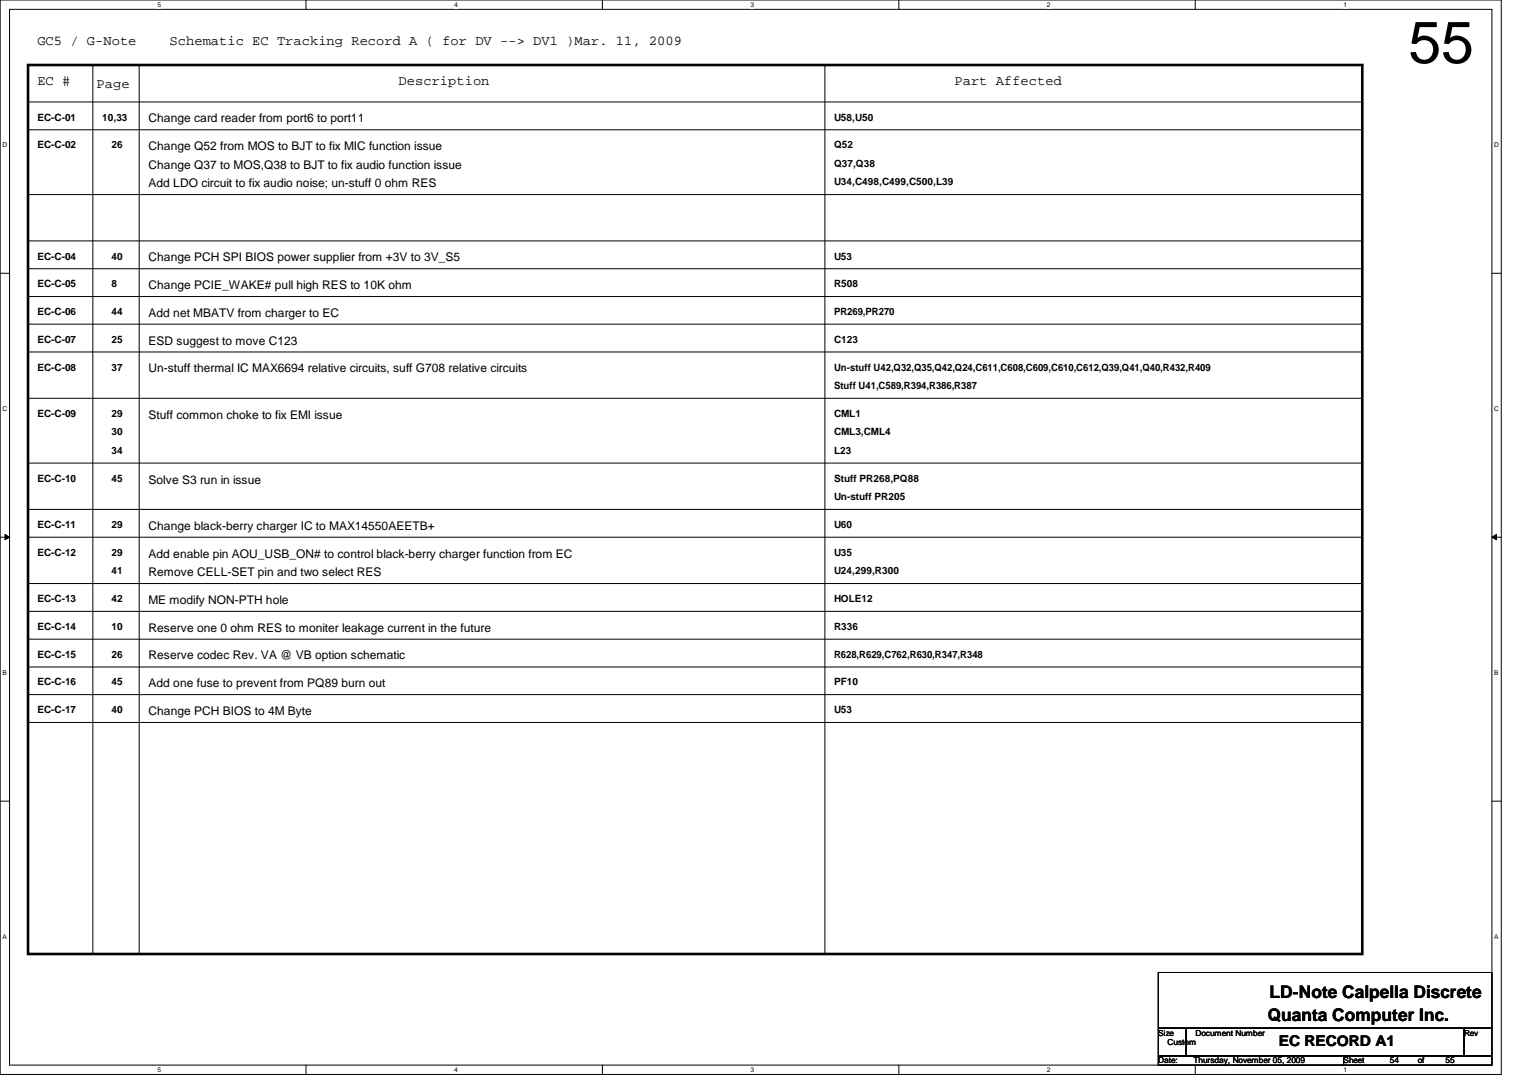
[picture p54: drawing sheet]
<svg xmlns="http://www.w3.org/2000/svg" width="297mm" height="210mm" viewBox="0 0 297 210" stroke-linecap="round" stroke-linejoin="round" font-family="sans-serif">
<defs><g id="words">
<text font-size="11.5" x="274.2" y="12.2">55</text>
<g font-size="3.4">
<text x="247.1" y="194.4">LD-Note Calpella Discrete</text>
<text x="246.8" y="198.9">Quanta Computer Inc.</text>
</g>
<text font-size="2.9" x="248.9" y="203.8">EC RECORD A1</text>
<g font-size="2.7">
<text x="7.3" y="8.8">GC5 / G-Note</text>
<text x="33" y="8.8">Schematic EC Tracking Record A ( for DV --&gt; DV1 )Mar. 11, 2009</text>
<text x="7.3" y="16.6">EC #</text>
<text x="18.8" y="17.1">Page</text>
<text x="77.6" y="16.6">Description</text>
<text x="185.8" y="16.6">Part Affected</text>
</g>
<g font-size="2.3">
<text x="28.9" y="23.8">Change card reader from port6 to port11</text>
<text x="28.9" y="29.2">Change Q52 from MOS to BJT to fix MIC function issue</text>
<text x="28.9" y="32.9">Change Q37 to MOS,Q38 to BJT to fix audio function issue</text>
<text x="28.9" y="36.4">Add LDO circuit to fix audio noise; un-stuff 0 ohm RES</text>
<text x="28.9" y="50.9">Change PCH SPI BIOS power supplier from +3V to 3V_S5</text>
<text x="28.9" y="56.3">Change PCIE_WAKE# pull high RES to 10K ohm</text>
<text x="28.9" y="61.7">Add net MBATV from charger to EC</text>
<text x="28.9" y="67.1">ESD suggest to move C123</text>
<text x="28.9" y="72.5">Un-stuff thermal IC MAX6694 relative circuits, suff G708 relative circuits</text>
<text x="28.9" y="81.5">Stuff common choke to fix EMI issue</text>
<text x="28.9" y="94.1">Solve S3 run in issue</text>
<text x="28.9" y="103.2">Change black-berry charger IC to MAX14550AEETB+</text>
<text x="28.9" y="108.6">Add enable pin AOU_USB_ON# to control black-berry charger function from EC</text>
<text x="28.9" y="112.2">Remove CELL-SET pin and two select RES</text>
<text x="28.9" y="117.6">ME modify NON-PTH hole</text>
<text x="28.9" y="123">Reserve one 0 ohm RES to moniter leakage current in the future</text>
<text x="28.9" y="128.4">Reserve codec Rev. VA @ VB option schematic</text>
<text x="28.9" y="133.8">Add one fuse to prevent from PQ89 burn out</text>
<text x="28.9" y="139.2">Change PCH BIOS to 4M Byte</text>
</g>
<g font-size="1.9">
<text x="7.3" y="23.5">EC-C-01</text>
<text x="19.9" y="23.5">10,33</text>
<text x="162.3" y="23.5">U58,U50</text>
<text x="7.3" y="28.9">EC-C-02</text>
<text x="21.7" y="28.9">26</text>
<text x="162.3" y="28.9">Q52</text>
<text x="162.3" y="32.5">Q37,Q38</text>
<text x="162.3" y="36.1">U34,C498,C499,C500,L39</text>
<text x="7.3" y="50.5">EC-C-04</text>
<text x="21.7" y="50.5">40</text>
<text x="162.3" y="50.5">U53</text>
<text x="7.3" y="55.9">EC-C-05</text>
<text x="21.7" y="55.9">8</text>
<text x="162.3" y="55.9">R508</text>
<text x="7.3" y="61.3">EC-C-06</text>
<text x="21.7" y="61.3">44</text>
<text x="162.3" y="61.3">PR269,PR270</text>
<text x="7.3" y="66.8">EC-C-07</text>
<text x="21.7" y="66.8">25</text>
<text x="162.3" y="66.8">C123</text>
<text x="7.3" y="72.2">EC-C-08</text>
<text x="21.7" y="72.2">37</text>
<text x="162.3" y="72.2">Un-stuff U42,Q32,Q35,Q42,Q24,C611,C608,C609,C610,C612,Q39,Q41,Q40,R432,R409</text>
<text x="162.3" y="75.8">Stuff U41,C589,R394,R386,R387</text>
<text x="7.3" y="81.2">EC-C-09</text>
<text x="21.7" y="81.2">29</text>
<text x="162.3" y="81.2">CML1</text>
<text x="21.7" y="88.4">34</text>
<text x="21.7" y="84.8">30</text>
<text x="162.3" y="88.4">L23</text>
<text x="162.3" y="84.8">CML3,CML4</text>
<text x="7.3" y="93.8">EC-C-10</text>
<text x="21.7" y="93.8">45</text>
<text x="162.3" y="93.8">Stuff PR268,PQ88</text>
<text x="162.3" y="97.4">Un-stuff PR205</text>
<text x="7.3" y="102.8">EC-C-11</text>
<text x="21.7" y="102.8">29</text>
<text x="162.3" y="102.8">U60</text>
<text x="7.3" y="108.2">EC-C-12</text>
<text x="21.7" y="108.2">29</text>
<text x="21.7" y="111.8">41</text>
<text x="162.3" y="108.2">U35</text>
<text x="162.3" y="111.8">U24,299,R300</text>
<text x="7.3" y="117.3">EC-C-13</text>
<text x="21.7" y="117.3">42</text>
<text x="162.3" y="117.3">HOLE12</text>
<text x="7.3" y="122.7">EC-C-14</text>
<text x="21.7" y="122.7">10</text>
<text x="162.3" y="122.7">R336</text>
<text x="7.3" y="128.1">EC-C-15</text>
<text x="21.7" y="128.1">26</text>
<text x="162.3" y="128.1">R628,R629,C762,R630,R347,R348</text>
<text x="7.3" y="133.5">EC-C-16</text>
<text x="21.7" y="133.5">45</text>
<text x="162.3" y="133.5">PF10</text>
<text x="7.3" y="138.9">EC-C-17</text>
<text x="21.7" y="138.9">40</text>
<text x="162.3" y="138.9">U53</text>
</g>
<g font-size="1.6">
<text x="225.5" y="201.6">Size</text>
<text x="227.3" y="203.5">Custom</text>
<text x="232.7" y="201.6">Document Number</text>
<text x="285" y="201.6">Rev</text>
<text x="225.5" y="207.1">Date:</text>
<text x="232.3" y="207.1">Thursday, November 05, 2009</text>
<text x="261.5" y="207.1">Sheet</text>
<text x="270.5" y="207.1">54</text>
<text x="276" y="207.1">of</text>
<text x="281.4" y="207.1">55</text>
</g>
<g font-size="1.3">
<text x="30.7" y="1.4">5</text>
<text x="88.4" y="1.4">4</text>
<text x="146.1" y="1.4">3</text>
<text x="203.8" y="1.4">2</text>
<text x="261.5" y="1.4">1</text>
<text x=".5" y="28.7">D</text>
<text x="290.9" y="28.7">D</text>
<text x=".5" y="80.1">C</text>
<text x="290.9" y="80.1">C</text>
<text x=".5" y="131.4">B</text>
<text x="290.9" y="131.4">B</text>
<text x=".5" y="182.8">A</text>
<text x="290.9" y="182.8">A</text>
<text x="30.7" y="208.7">5</text>
<text x="88.4" y="208.7">4</text>
<text x="146.1" y="208.7">3</text>
<text x="203.8" y="208.7">2</text>
<text x="261.5" y="208.7">1</text>
</g>
</g></defs>
<path d="M0 0h292.2v209.2h-292.2zM1.9 1.8h288.5v205.6h-288.5z" fill="none" stroke="#000" stroke-width=".19"/>
<g fill="#fff">
<path d="M30.7 .2h.7v1.4h-.7z"/>
<path d="M30.7 207.6h.7v1.4h-.7z"/>
</g>
<path d="M59.6 0v1.8M59.6 207.4v1.8" fill="none" stroke="#000" stroke-width=".19"/>
<g fill="#fff">
<path d="M88.4 .2h.7v1.4h-.7z"/>
<path d="M88.4 207.6h.7v1.4h-.7z"/>
</g>
<path d="M117.3 0v1.8M117.3 207.4v1.8" fill="none" stroke="#000" stroke-width=".19"/>
<g fill="#fff">
<path d="M146.1 .2h.7v1.4h-.7z"/>
<path d="M146.1 207.6h.7v1.4h-.7z"/>
</g>
<path d="M175 0v1.8M175 207.4v1.8" fill="none" stroke="#000" stroke-width=".19"/>
<g fill="#fff">
<path d="M203.8 .2h.7v1.4h-.7z"/>
<path d="M203.8 207.6h.7v1.4h-.7z"/>
</g>
<path d="M232.7 0v1.8M232.7 207.4v1.8" fill="none" stroke="#000" stroke-width=".19"/>
<g fill="#fff">
<path d="M261.5 .2h.7v1.4h-.7z"/>
<path d="M261.5 207.6h.7v1.4h-.7z"/>
<path d="M.5 27.5h.9v1.4h-.9z"/>
<path d="M290.9 27.5h.9v1.4h-.9z"/>
<path d="M.5 78.9h.9v1.4h-.9z"/>
<path d="M290.9 78.9h.9v1.4h-.9z"/>
</g>
<path d="M0 53.2h1.9M290.4 53.2h1.8" fill="none" stroke="#000" stroke-width=".19"/>
<g fill="#fff">
<path d="M.5 130.3h.8v1.4h-.8z"/>
<path d="M290.9 130.3h.8v1.4h-.8z"/>
</g>
<path d="M0 104.6h1.9M1 104.1l.9 .5-.9 .5zM290.4 104.6l.9-.5v1zM290.4 104.6h1.8" fill="none" stroke="#000" stroke-width=".19"/>
<path d="M1 104.1l.9 .5-.9 .5zM290.4 104.6l.9-.5v1z" fill="#000"/>
<g fill="#fff">
<path d="M.5 181.7h.8v1.4h-.8z"/>
<path d="M290.9 181.7h.8v1.4h-.8z"/>
</g>
<g fill="none" stroke="#000" stroke-width=".19">
<path d="M5.5 19.9h259.7M18.1 12.7h.1M18.1 12.7v173.1M27.1 12.7h.1M27.1 12.7v173.1M160.6 12.7h.1M160.6 12.7v173.1M265.2 19.9h.1M5.5 25.3h259.7M5.5 37.9h259.7M265.2 25.3h.1M265.2 37.9h.1"/>
<path d="M5.5 46.9h259.7M5.5 52.3h259.7M5.5 57.7h259.7M265.2 46.9h.1M265.2 52.3h.1M265.2 57.7h.1M5.5 63.1h259.7M5.5 68.5h259.7M5.5 77.6h259.7M265.2 63.1h.1M265.2 68.5h.1M265.2 77.6h.1"/>
<path d="M5.5 90.2h259.7M5.5 99.2h259.7M265.2 90.2h.1M265.2 99.2h.1M5.5 104.6h259.7M5.5 113.6h259.7M5.5 119h259.7M265.2 104.6h.1M265.2 113.6h.1M265.2 119h.1M5.5 124.5h259.7M5.5 129.9h259.7"/>
<path d="M5.5 135.3h259.7M265.2 124.5h.1M265.2 129.9h.1M265.2 135.3h.1M0 156h1.9M5.5 140.7h259.7M265.2 140.7h.1M290.4 156h1.8M225.5 189.4h64.9v10.8h-64.9zM225.5 200.2h5.4v5.4h-5.4zM225.5 205.6h36v1.8h-36zM230.9 200.2h54.1v5.4h-54.1z"/>
<path d="M261.5 205.6h28.9v1.8h-28.9zM285 200.2h5.4v5.4h-5.4z"/>
</g>
<path d="M5.5 12.7h259.7v173.1h-259.7z" fill="none" stroke="#000" stroke-width=".51"/>
<use href="#words"/>
</svg>
